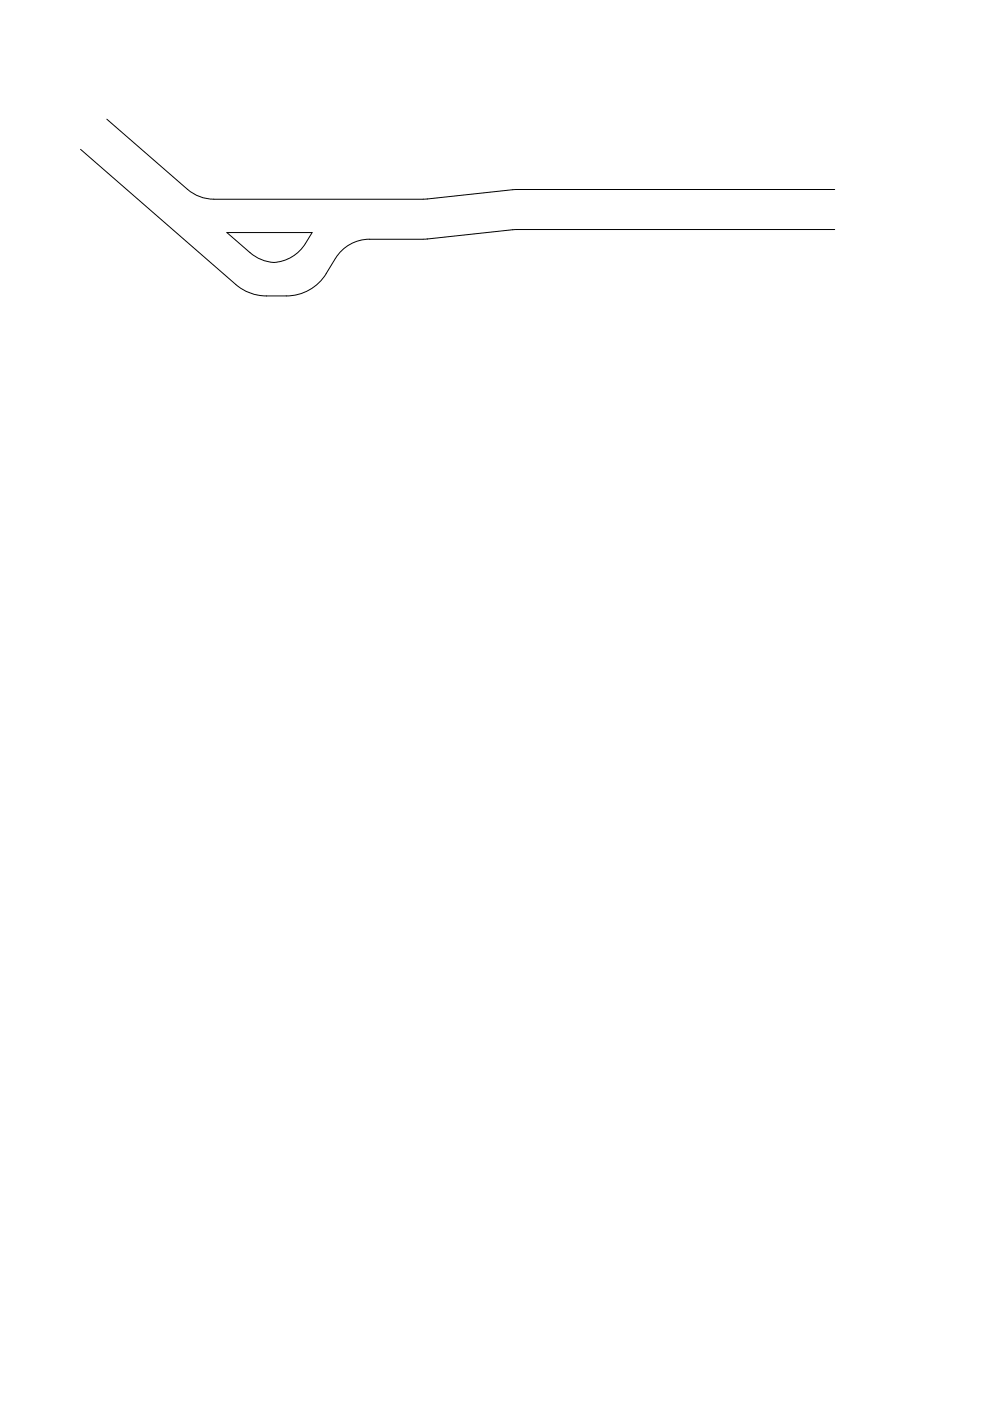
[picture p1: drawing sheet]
<svg xmlns="http://www.w3.org/2000/svg" width="297mm" height="420mm" viewBox="0 0 297 420" stroke-linecap="round" stroke-linejoin="round" font-family="sans-serif">
<!-- layer: CIRCULATION -->
<path d="M32 35.8l24.2 21a12.1 12.1 0 0 0 7.9 3l63.1-.1 27.4-2.9h95.6M24.2 44.8l46.5 40.5a14 14 0 0 0 9.2 3.5M75 75.8l-7-6.1h25.6a19.2 19.2 0 0 1-4.8 6.4l-1.7 1.2-1.9 .8-3.1 .6M75 75.8a12 12 0 0 0 7.1 2.9M110.8 71.8h16M110.8 71.7a12 12 0 0 0-10.2 5.8 26.9 26.9 0 0 1-5.1 7.3 14 14 0 0 1-9.7 4M153.7 68.9l-26.9 2.8M250.2 68.8l-96.5 .1M79.8 88.8h6" fill="none" stroke="#000" stroke-width=".3"/>
</svg>
